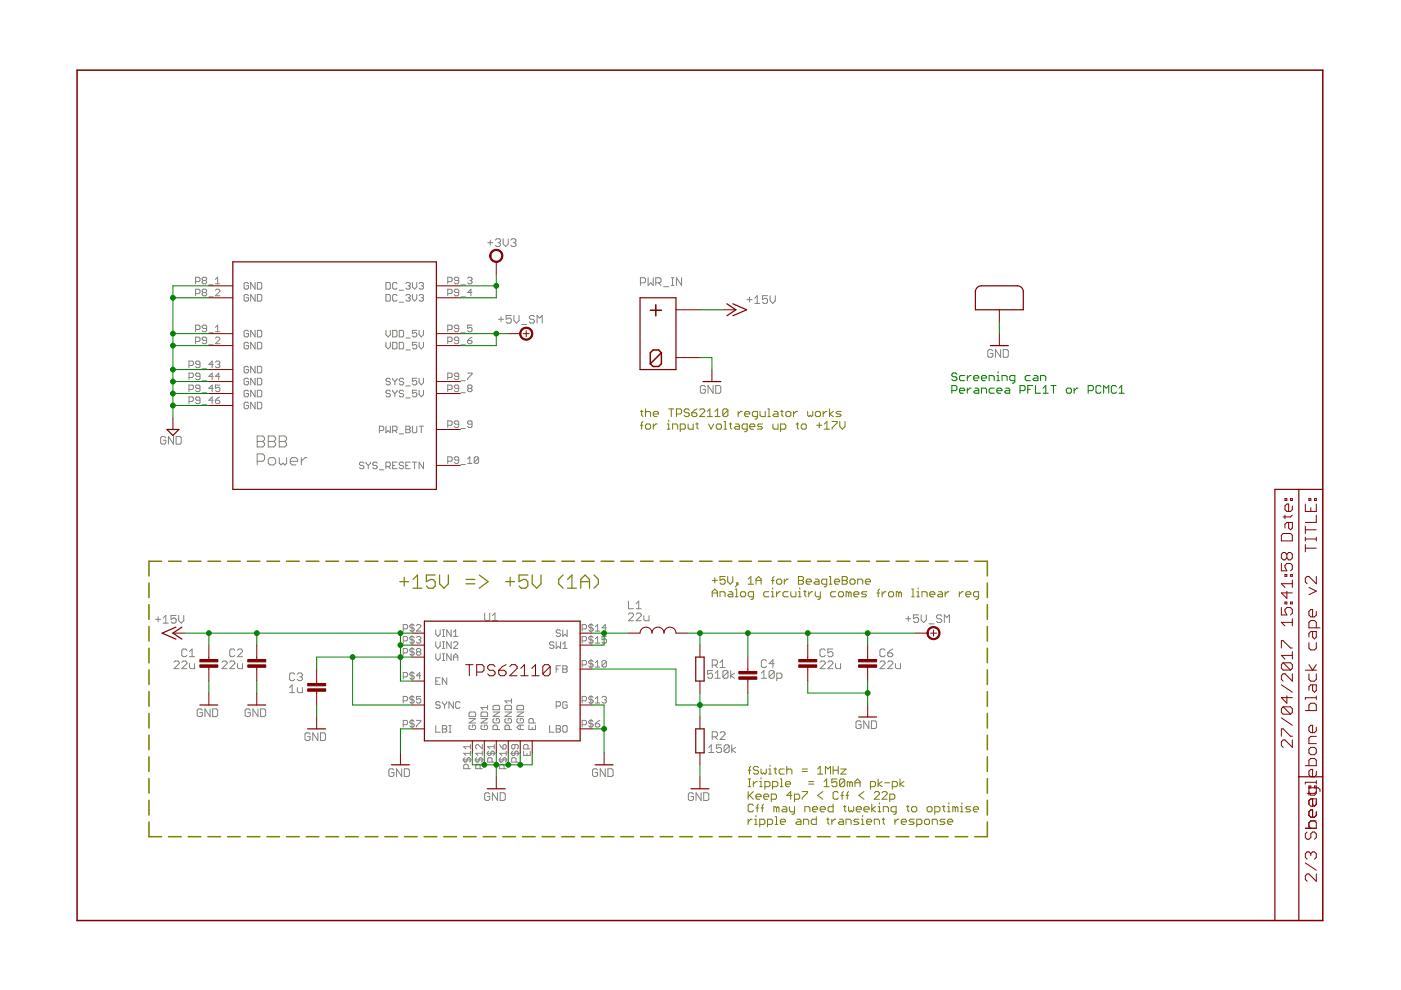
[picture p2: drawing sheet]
<svg xmlns="http://www.w3.org/2000/svg" width="297mm" height="210mm" viewBox="0 0 297 210" stroke-linecap="round" stroke-linejoin="round" font-family="sans-serif">
<g fill="none" stroke="#808000" stroke-width=".25">
<path d="M84.8 123.3h1.8M85.7 122.4v1.8M87.6 122.9l.9-1v2.8M87.6 124.7h1.9M92.3 121.9h-1.9v1.4l.9-.4h.5l.5 .4v.9l-.5 .5h-.9l-.5-.5M93.2 121.9v1.9l.9 .9 1-.9v-1.9M98.8 122.9h1.9M98.8 123.8h1.9M101.6 121.9l1.9 1.4-1.9 1.4M107.2 123.3h1.9M108.2 122.4v1.8M111.9 121.9h-1.9v1.4l1-.4h.4l.5 .4v.9l-.5 .5h-.9l-.5-.5"/>
<path d="M112.8 121.9v1.9l1 .9 .9-.9v-1.9M119.4 121.9l-1 1v.9l1 .9M120.3 124.7h1.9M120.3 122.9l1-1v2.8M123.1 123.3h1.9M123.1 124.7v-1.8l1-1 .9 1v1.8M125.9 121.9l1 1v.9l-1 .9"/>
</g>
<g fill="none" stroke="#808000" stroke-width=".32">
<path d="M34.2 119h-2.6v3.1M35.8 119h2.6M39.9 119h2.7M44.1 119h2.7M48.3 119h2.6M52.4 119h2.7M56.6 119h2.7M60.8 119h2.6M64.9 119h2.7M69.1 119h2.7M73.3 119h2.6M77.4 119h2.7"/>
<path d="M81.6 119h2.7M85.8 119h2.6M89.9 119h2.7M94.1 119h2.7M98.3 119h2.6M102.4 119h2.7M106.6 119h2.7M110.8 119h2.7M115 119h2.6M119.1 119h2.7M123.3 119h2.7M127.5 119h2.6"/>
<path d="M131.6 119h2.7M135.8 119h2.7M140 119h2.6M144.1 119h2.7M148.3 119h2.7M152.5 119h2.7M156.7 119h2.6M160.8 119h2.7M165 119h2.7M169.2 119h2.6M173.3 119h2.7M177.5 119h2.7"/>
<path d="M181.7 119h2.6M185.8 119h2.7M190 119h2.7M194.2 119h2.6M198.3 119h2.7M202.5 119h2.7M206.7 119h2.6v3.1M31.6 123.6v3.1M31.6 128.2v3.1M31.6 132.8v3.1M31.6 137.4v3.1M209.3 123.6v3.1"/>
<path d="M209.3 128.2v3.1M209.3 132.8v3.1M209.3 137.4v3.1M31.6 142v3.1M31.6 146.6v3.2M31.6 151.3v3.1M31.6 155.9v3.1M209.3 142v3.1M209.3 146.6v3.2M209.3 151.3v3.1M209.3 155.9v3.1M31.6 160.5v3.1"/>
<path d="M31.6 165.1v3.1M31.6 169.7v3.1M31.6 174.3v3.1h2.6M35.8 177.4h2.6M39.9 177.4h2.7M44.1 177.4h2.7M48.3 177.4h2.6M52.4 177.4h2.7M56.6 177.4h2.7M60.8 177.4h2.6M64.9 177.4h2.7M69.1 177.4h2.7"/>
<path d="M73.3 177.4h2.6M77.4 177.4h2.7M81.6 177.4h2.7M85.8 177.4h2.6M89.9 177.4h2.7M94.1 177.4h2.7M98.3 177.4h2.6M102.4 177.4h2.7M106.6 177.4h2.7M110.8 177.4h2.7M115 177.4h2.6M119.1 177.4h2.7"/>
<path d="M123.3 177.4h2.7M127.5 177.4h2.6M131.6 177.4h2.7M135.8 177.4h2.7M140 177.4h2.6M144.1 177.4h2.7M148.3 177.4h2.7M152.5 177.4h2.7M156.7 177.4h2.6M160.8 177.4h2.7M165 177.4h2.7M169.2 177.4h2.6"/>
<path d="M173.3 177.4h2.7M177.5 177.4h2.7M181.7 177.4h2.6M185.8 177.4h2.7M190 177.4h2.7M194.2 177.4h2.6M198.3 177.4h2.7M202.5 177.4h2.7M209.3 160.5v3.1M209.3 165.1v3.1M209.3 169.7v3.1M209.3 174.3v3.1h-2.6"/>
</g>
<g fill="none" stroke="#808000" stroke-width=".21">
<path d="M135.8 87.2h.5M135.8 90.2h.5M136 87v1.1l.3 .2M136.3 89.4l-.3 .2v1.4M136.9 87.5l.2-.3h.6l.2 .3v.8M136.9 86.7v1.6M137.1 89.9h.6l.2 .3v.5l-.2 .3h-.6l-.2-.3v-.5zM138.5 87.8h1.1v-.3l-.3-.3h-.5l-.3 .3v.6l.3 .2h.5M138.5 89.9v1.1M139.3 89.9h-.3l-.5 .5M141.5 91h.5M141.5 89.9h.3v1.1"/>
<path d="M141.8 86.7h1.1M141.8 89.1v.3M142.3 86.7v1.6M142.6 91v-1.1h.8l.3 .3v.8M143.4 87.8h.8l.3-.3v-.5l-.3-.3h-.8v1.6M144.2 91h.9l.2-.3v-.5l-.2-.3h-.9v1.6M145.9 89.9v.8l.2 .3h.9v-1.1M146.1 87l-.2-.3h-.6l-.2 .3v.2l.2 .3h.6l.2 .3v.3l-.2 .2h-.6l-.2-.2M146.7 87.5h.8l.3 .3v.3l-.3 .2h-.5l-.3-.2zM147.5 89.9h.5M147.8 86.7l-1.1 .8M147.8 89.6v1.1l.2 .3"/>
<path d="M148.3 87l.3-.3h.5l.3 .3v.2l-1.1 1.1h1.1M150 88.3h1M150 87.2l.5-.5v1.6M150.2 89.9l.6 1.1 .5-1.1M151.6 87.2l.5-.5v1.6M151.6 88.3h1.1M151.9 90.2l.2-.3h.6l.3 .3v.5l-.3 .3h-.6l-.2-.3zM153.5 91h.6M153.5 89.4h.3v1.6M154.3 87v1.1l-.2 .2h-.6l-.3-.2M154.3 87l-.2-.3h-.6l-.3 .3v1.1M154.3 87l-1.1 1.1"/>
<path d="M154.6 89.9h.6M154.9 89.6v1.1l.3 .3M156 89.9h.5l.3 .3v.8h-.8l-.3-.3 .3-.3h.8M156.5 87.2v1.1M157.3 87.2h-.2l-.6 .6M157.9 87.8h1.1v-.3l-.3-.3h-.6l-.2 .3v.6l.2 .2h.6M158.4 91h-.8l-.3-.3v-.5l.3-.3h.8v1.3l-.3 .3h-.2M159 90.4h1v-.2l-.2-.3h-.6l-.2 .3v.5l.2 .3h.6M160.6 88.3h-.8l-.3-.2v-.6l.3-.3h.8v1.4l-.3 .3h-.2M161.1 87.2v.9l.3 .2h.8v-1.1M161.7 89.9h-.8l-.3 .3 .3 .2h.5l.3 .3-.3 .3h-.8M162.8 88.3h.5"/>
<path d="M162.8 86.7h.2v1.6M163.9 89.9v.8l.2 .3h.9v-1.1M164.1 87.2h.6l.3 .3v.8h-.9l-.2-.2 .2-.3h.9M165.5 91h.8l.3-.3v-.5l-.3-.3h-.8v1.6M165.5 87.2h.6M165.8 87v1.1l.3 .2M166.9 87.2h.5l.3 .3v.6l-.3 .2h-.5l-.3-.2v-.6zM168.2 87.2v1.1M168.8 89.9h.5M169.1 87.2h-.3l-.6 .6M169.1 89.6v1.1l.2 .3M169.9 90.2l.3-.3h.5l.3 .3v.5l-.3 .3h-.5l-.3-.3z"/>
<path d="M171.2 87.2v.9l.3 .2 .3-.2 .3 .2 .2-.2v-.9M173.1 87.2h.6l.3 .3v.6l-.3 .2h-.6l-.2-.2v-.6zM173.1 90.2h1.1M173.7 89.6v1.1M174.5 87.2v1.1M174.8 91h1.1M174.8 89.9l.5-.5v1.6M175.3 87.2h-.3l-.5 .6M175.9 86.7v1.6M176.4 89.4h1.1v.2l-1.1 1.1v.3M176.7 87.2l-.8 .6 .8 .5M178.1 89.4v1l.5 .6 .6-.6v-1"/>
<path d="M178.3 87.2h-.8l-.3 .3 .3 .3h.6l.2 .3-.2 .2h-.9M151 123.1h1.1M151 126.5v-1l.6-.6 .5 .6v1M151 125.7h1.1M151.6 122.5v1.1M152.7 126.5v-1h.8l.2 .2v.8M153.7 122.2h-1v.9l.5-.3h.3l.2 .3v.5l-.2 .3h-.6l-.2-.3M154.3 122.2v1.1l.5 .6 .6-.6v-1.1M154.6 125.5h.5l.3 .2v.8h-.8l-.3-.2 .3-.3h.8M155.9 124.9h.3v1.6M155.9 126.5h.6M156.2 123.6h.3v.3h-.3z"/>
<path d="M156.5 123.9l-.6 .5M157.3 125.5h.5l.3 .2v.6l-.3 .2h-.5l-.3-.2v-.6zM158.6 123.9h1.1M158.6 122.8l.6-.6v1.7M159.7 126.5h-.8l-.3-.2v-.6l.3-.2h.8v1.3l-.2 .3h-.3M160.3 123.9v-1.1l.5-.6 .6 .6v1.1M160.3 123.1h1.1M163 125.5h-.8l-.3 .2v.6l.3 .2h.8M163.6 123.1h.5M163.6 125.5h.2v1M163.6 126.5h.5M163.8 124.7v.2"/>
<path d="M164.1 122.2l-.3 .3v1.4M164.7 125.5v1M164.9 122.8h.6l.2 .3v.5l-.2 .3h-.6l-.2-.3v-.5zM165.5 125.5h-.3l-.5 .5M166.3 122.8v1.1M167.1 122.8h-.3l-.5 .5M167.1 125.5h-.8l-.3 .2v.6l.3 .2h.8M167.7 125.5v.8l.2 .2h.8v-1M169.3 125.5h.3v1M169.3 122.2h.8l.3 .3v.3l-.3 .3 .3 .2v.3l-.3 .3h-.8zM169.3 123.1h.8M169.3 126.5h.5"/>
<path d="M169.6 124.7v.2M170.4 125.5h.5M170.6 125.2v1.1l.3 .2M170.9 123.3h1.1v-.2l-.3-.3h-.5l-.3 .3v.5l.3 .3h.5M171.5 125.5v1M172.3 125.5h-.3l-.5 .5M172.8 122.8h.6l.3 .3v.8h-.9l-.2-.3 .2-.3h.9M172.8 125.5v.8l.3 .2h.8M173.9 125.5v1.3l-.2 .3h-.3M175.3 123.9h-.8l-.3-.3v-.5l.3-.3h.8v1.3l-.3 .3h-.2M175.8 122.2h.3v1.7M175.8 123.9h.6"/>
<path d="M176.9 123.3h1.1v-.2l-.3-.3h-.5l-.3 .3v.5l.3 .3h.5M177.2 125.5h-.8l-.3 .2v.6l.3 .2h.8M178 125.5h.6l.2 .2v.6l-.2 .2h-.6l-.2-.2v-.6zM178.6 122.2h.8l.2 .3v.3l-.2 .3 .2 .2v.3l-.2 .3h-.8zM178.6 123.1h.8M179.9 125.7l-.2-.2h-.3v1M179.9 125.7v.8M179.9 125.7l.3-.2 .3 .2v.8M180.5 122.8h.5l.3 .3v.5l-.3 .3h-.5l-.3-.3v-.5zM181 126h1.1v-.3l-.3-.2h-.5l-.3 .2v.6l.3 .2h.5M181.8 123.9v-1.1h.8l.3 .3v.8M183.5 123.3h1.1v-.2l-.3-.3h-.6l-.2 .3v.5l.2 .3h.6"/>
<path d="M183.7 125.5h-.8l-.2 .2 .2 .3h.6l.2 .3-.2 .2h-.8M185.9 125.7h.6M186.5 124.9l-.3 .3v1.3M187 125.5v1M187.8 125.5h-.2l-.6 .5M188.7 125.5h.5l.3 .2v.6l-.3 .2h-.5l-.3-.2v-.6zM190.6 125.7l-.3-.2h-.3v1M190.6 125.7v.8M190.6 125.7l.2-.2 .3 .2v.8M193.3 126.5h.5M193.3 124.9h.3v1.6M194.4 125.5h.3v1"/>
<path d="M194.4 126.5h.5M194.7 124.7v.2M195.5 126.5v-1h.8l.3 .2v.8M197.1 126h1.1v-.3l-.3-.2h-.5l-.3 .2v.6l.3 .2h.5M199 125.5h.6l.2 .2v.8h-.8l-.2-.2 .2-.3h.8M200.4 125.5v1M201.2 125.5h-.3l-.5 .5M203.4 125.5v1M204.2 125.5h-.3l-.5 .5M204.8 126h1v-.3l-.2-.2h-.6l-.2 .2v.6l.2 .2h.6M207.5 126.5h-.8l-.3-.2v-.6l.3-.2h.8v1.3l-.3 .3h-.3M158.6 163.3h.6"/>
<path d="M158.6 166.8h.6M158.6 165.2h.6M158.6 167.8v1.7M158.6 173.7v1.1M158.9 165.2v1.6M158.9 168.6l.8 .9M159.2 162.5l-.3 .3v1.3M159.4 173.7h-.2l-.6 .5M159.7 165.7v1.1M159.7 170.8l-.3-.3h-.5l-.3 .3v1.1l.3 .2h.5l.3-.2M159.7 167.8l-1.1 1.1M160 173.7h.3v1.1"/>
<path d="M160 174.8h.5M160.3 168.9h1.1v-.3l-.3-.2h-.6l-.2 .2v.6l.2 .3h.6M160.3 172.9v.3M160.3 171.3h.5M160.5 165.7h-.2l-.6 .5M160.8 162.8l-.3-.3h-.5l-.3 .3v.2l.3 .3h.5l.3 .3v.3l-.3 .2h-.5l-.3-.2M160.8 170.5l-.3 .3v1.3M161.1 165.7h.3v1.1M161.1 166.8h.5M161.1 174.8h.8l.3-.3v-.5l-.3-.3h-.8v1.6M161.4 163v.9l.2 .2 .3-.2 .3 .2 .3-.2v-.9M161.4 164.9v.3"/>
<path d="M161.4 171.3h.5M161.9 168.9h1.1v-.3l-.3-.2h-.5l-.3 .2v.6l.3 .3h.5M161.9 170.5l-.3 .3v1.3M162.2 166.8h.8l.3-.3v-.5l-.3-.3h-.8v1.6M162.7 174.8h.8l.3-.3v-.5l-.3-.3h-.8v1.6M163 164.1h.5M163 163h.3v1.1M163.3 162.2v.3M163.5 169.5h.9l.2-.3v-.6l-.2-.2h-.9v1.6M163.8 166.8h.8l.3-.3v-.5l-.3-.3h-.8v1.6M164.1 163h.5M164.4 162.8v1.1l.2 .2"/>
<path d="M164.4 173.2h.2v1.6M164.4 174.8h.5M164.6 171.3l.3-.3 .3 .3v.8M164.6 171.3v.8M164.6 171.3l-.2-.3h-.3v1.1M165.5 166.8h.5M165.5 165.2h.2v1.6M165.5 174.2h1v-.2l-.2-.3h-.6l-.2 .3v.5l.2 .3h.6M166 171h.5l.3 .3v.8h-.8l-.3-.2 .3-.3h.8M166.3 163h-.8l-.3 .3v.6l.3 .2h.8M166.5 166.2h1.1v-.2l-.2-.3h-.6l-.3 .3v.5l.3 .3h.6M166.8 163.3l.3-.3h.5l.3 .3v.8"/>
<path d="M166.8 162.5v1.6M167.4 171v.9l.2 .2h.8M167.9 168.6h-1.1l.8-.8v1.7M168.4 169.5h.9l.2-.3v-.6l-.2-.2h-.9v1.6M168.4 171v1.4l-.2 .3h-.3M169 173.7h.5l.3 .3v.8h-.8l-.3-.3 .3-.3h.8M170.1 163h1.1M170.1 163.6h1.1M170.1 167.8h1.1v.3l-1.1 1.1v.3M170.4 174.8v-1.1h.8l.2 .3v.8M170.6 172.1v-1.1h.8l.3 .3v.8M171.4 165.7h1.1"/>
<path d="M171.4 166.2h1.1M172.3 171.6h1.1v-.3l-.3-.3h-.5l-.3 .3v.6l.3 .2h.5M173.1 173.2v1.6h-.8l-.3-.3v-.5l.3-.3h.8M173.4 164.1h1.1M173.4 163l.5-.5v1.6M173.9 171.6h1.1v-.3l-.3-.3h-.5l-.3 .3v.6l.3 .2h.5M174.5 167.8l-1.1 .8 1.1 .9M174.7 166.8h1.1M174.7 165.7l.6-.5v1.6M175 164.1v-1.6l.5 .5 .6-.5v1.6M175.3 173.7h.5M175.5 173.4v1.1l.3 .3"/>
<path d="M176.4 173.7v1.1M176.6 163.3h1.1M176.6 162.5v1.6M176.6 170.5v1.6h-.8l-.2-.2v-.6l.2-.3h.8M177.2 173.7h-.3l-.5 .5M177.4 165.2h-1v.8l.5-.3h.3l.2 .3v.5l-.2 .3h-.6l-.2-.3M177.7 168.1l-.2-.3h-.6l-.3 .3v1.1l.3 .3h.6l.2-.3M177.7 162.5v1.6M178 173.7h.5l.3 .3v.8h-.8l-.3-.3 .3-.3h.8M178.3 163h1.1l-1.1 1.1h1.1M178.3 168.6h.5M178.8 167.8l-.3 .3v1.4"/>
<path d="M178.8 171h.6M179.1 165.4v1.1l-.3 .3h-.5l-.3-.3M179.1 165.4l-.3-.2h-.5l-.3 .2v1.1M179.1 170.8v1.1l.3 .2M179.1 165.4l-1.1 1.1M179.4 168.6h.5M179.4 174.8v-1.1h.8l.2 .3v.8M179.9 167.8l-.3 .3v1.4M179.9 171v.9l.3 .2 .2-.2 .3 .2 .3-.2v-.9M180.2 166l-.3-.3h-.3v1.1M180.2 166v.8M180.2 166l.2-.3 .3 .3v.8"/>
<path d="M181.3 166.8v-1.1l.5-.5 .6 .5v1.1M181.3 166h1.1M181.5 171.6h1.1v-.3l-.2-.3h-.6l-.3 .3v.6l.3 .2h.6M182.1 173.7h-.8l-.3 .3 .3 .2h.5l.3 .3-.3 .3h-.8M182.6 173.7h.3v1.1M182.6 174.8h.6M182.9 172.9v.3M183.2 167.8l-1.1 .8 1.1 .9M183.2 171.6h1.1v-.3l-.3-.3h-.5l-.3 .3v.6l.3 .2h.5M183.7 174.2h1.1v-.2l-.2-.3h-.6l-.3 .3v.5l.3 .3h.6M184.6 166.8h.8l.2-.3v-.5l-.2-.3h-.8v1.6M184.8 170.5v1.6"/>
<path d="M185.4 168.1l.2-.3h.6l.3 .3v.3l-1.1 1.1h1.1M185.4 174.8v-1.1h.8l.3 .3v.8M185.6 171l-.8 .6 .8 .5M186.2 165.2v1.6M186.2 171h.3v1.1M186.2 172.1h.5M186.5 170.2v.3M187 165.7l-.8 .5 .8 .6M187 168.1l.3-.3h.5l.3 .3v.3l-1.1 1.1h1.1M187 173.7h.5M187.3 172.1v-1.1h.8l.3 .3v.8M187.3 173.4v1.1l.2 .3"/>
<path d="M187.6 166h1M188.6 169.5h.9l.2-.3v-.6l-.2-.2h-.9v1.6M189.2 166.8h.8l.3-.3v-.5l-.3-.3h-.8v1.6M189.7 173.7v1.1M190 172.1h-.8l-.3-.2v-.6l.3-.3h.8v1.4l-.3 .3h-.2M190.5 173.7h-.2l-.6 .5M190.8 165.2v1.6M191.1 174.2h1.1v-.2l-.3-.3h-.5l-.3 .3v.5l.3 .3h.5M191.6 165.7l-.8 .5 .8 .6M192.2 171h.5M192.5 170.8v1.1l.2 .2M193.3 171.3l.2-.3h.6l.3 .3v.6l-.3 .2h-.6l-.2-.2z"/>
<path d="M193.8 173.7h-.8l-.3 .3 .3 .2h.5l.3 .3-.3 .3h-.8M194.4 174.8h.8l.3-.3v-.5l-.3-.3h-.8v1.6M196.3 173.7h.5l.3 .3v.5l-.3 .3h-.5l-.3-.3v-.5zM196.6 171.3l.2-.3h.6l.2 .3v.6l-.2 .2h-.6l-.2-.2zM197.7 174.8v-1.1h.8l.2 .3v.8M198.2 172.1h.8l.3-.2v-.6l-.3-.3h-.8v1.7M199.8 171h.6M200.1 170.8v1.1l.3 .2M200.4 173.7h-.8l-.3 .3 .3 .2h.5l.3 .3-.3 .3h-.8M200.9 172.1h.6M200.9 171h.3v1.1M200.9 174.2h1.1v-.2l-.3-.3h-.5l-.3 .3v.5l.3 .3h.5"/>
<path d="M201.2 170.2v.3M202.5 171.3l-.2-.3h-.3v1.1M202.5 171.3v.8M202.5 171.3l.3-.3 .3 .3v.8M203.6 172.1h.6M203.6 171h.3v1.1M203.9 170.2v.3M205.8 171h-.8l-.3 .3 .3 .3h.5l.3 .3-.3 .2h-.8M206.4 171.6h1.1v-.3l-.3-.3h-.5l-.3 .3v.6l.3 .2h.5"/>
</g>
<g fill="none" stroke="#808080" stroke-width=".21">
<path d="M41.5 59.7h.7l.2-.2v-.5l-.2-.2h-.7v1.4M43.1 59.5l-.2-.3 .2-.4h.5l.2 .2-.2 .5M43.1 59.5l-.2 .2 .2 .5h.5l.2-.3-.2-.4M43.1 59.5h.5M45.7 59.2l.4-.4v1.4M54.1 59.9v1.4l-1-1.4v1.4M54.6 59.9h.7l.2 .2v1l-.2 .2h-.7zM81.8 59.9h.7l.3 .2v1l-.3 .2h-.7zM87.4 59.9v.9l.5 .5 .5-.5v-.9M94.9 59.7h.7l.3-.2v-.5l-.3-.2h-.7v1.4M97.3 59.5h-.7l-.3-.3 .3-.4h.4l.3 .2v.9l-.3 .3h-.4l-.3-.3M99.1 59l.3-.2h.4l.3 .2-.3 .5"/>
<path d="M99.6 59.5h.2M99.8 59.5l.3 .2-.3 .5h-.4l-.3-.3M103.4 51.5h1.1M103.9 50.9v1.1M105 50.9l.3-.3h.6l.2 .3v.3l-.2 .3M105.6 51.5h.3M105.9 51.5l.2 .2v.3l-.2 .3h-.6l-.3-.3M106.7 50.6v1.1l.5 .6 .6-.6v-1.1M108.3 50.9l.3-.3h.5l.3 .3v.3l-.3 .3M108.9 51.5h.2M109.1 51.5l.3 .2v.3l-.3 .3h-.5l-.3-.3M135.8 60h.8l.3-.3v-.5l-.3-.3h-.8v1.6"/>
<path d="M137.4 58.9v1.6l.6-.5 .5 .5v-1.6M139 60h.9l.2-.3v-.5l-.2-.3h-.9v1.6M139.6 60l.5 .5M142.3 58.9h.6M142.6 58.9v1.6M144.5 58.9v1.6l-1.1-1.6v1.6M40.1 77.5h.7l.2-.2v-.5l-.2-.2h-.7v1.4M41.5 72.4h.7l.2-.2v-.5l-.2-.2h-.7v1.4M41.5 69.9h.7l.2-.3v-.4l-.2-.3h-.7v1.4M41.5 62.3h.7l.2-.3v-.4l-.2-.3h-.7v1.4M42.4 77.3h-.7l-.2-.3 .2-.4h.5l.2 .2v.9l-.2 .3h-.5l-.2-.3M42.4 79.8h-.7l-.2-.2 .2-.5h.5l.2 .2v1l-.2 .2h-.5l-.2-.2"/>
<path d="M42.9 78.2h.9M43.1 62l-.2-.2 .2-.5h.5l.2 .3-.2 .4M43.1 62l-.2 .3 .2 .4h.5l.2-.2-.2-.5M43.1 62h.5M43.8 69.6h-.7l-.2-.2 .2-.5h.5l.2 .3v.9l-.2 .2h-.5l-.2-.2M43.8 72.2h-.7l-.2-.3 .2-.4h.5l.2 .2v.9l-.2 .3h-.5l-.2-.3M44.3 60.4h.9M44.3 62.9h.9M44.3 70.6h.9M44.3 73.1h.9M45.2 77.3h-.9l.7-.7v1.4M45.2 79.8h-.9l.7-.7v1.4"/>
<path d="M45.7 69.4l.4-.5v1.4M45.7 61.6l.2-.3h.5l.2 .3v.2l-.9 .9h.9M45.7 60.2h.9M45.7 71.7l.2-.2h.5l.2 .2v.2l-.9 1h.9M45.7 76.8l.2-.2h.5l.2 .2-.2 .5M45.7 70.3h.9M46.1 77.3h.3M46.4 77.3l.2 .2-.2 .5h-.5l-.2-.3M46.6 79.8h-.9l.7-.7v1.4M52.7 72.8l-.2-.2h-.5l-.2 .2v.9l.2 .3h.5l.2-.3v-.4h-.5M52.7 60.1l-.2-.2h-.5l-.2 .2v1l.2 .2h.5l.2-.2v-.5h-.5M52.7 62.7l-.2-.3h-.5l-.2 .3v.9l.2 .2h.5l.2-.2v-.5h-.5"/>
<path d="M52.7 70.3l-.2-.3h-.5l-.2 .3v.9l.2 .2h.5l.2-.2v-.5h-.5M52.7 77.9l-.2-.2h-.5l-.2 .2v.9l.2 .3h.5l.2-.3v-.4h-.5M54.1 62.4v1.4l-1-1.4v1.4M54.1 70v1.4l-1-1.4v1.4M54.1 72.6v1.4l-1-1.4v1.4M54.1 77.7v1.4l-1-1.4v1.4M54.6 70h.7l.2 .3v.9l-.2 .2h-.7zM54.6 62.4h.7l.2 .3v.9l-.2 .2h-.7zM54.6 72.6h.7l.2 .2v.9l-.2 .3h-.7zM54.6 77.7h.7l.2 .2v.9l-.2 .3h-.7zM81.8 62.4h.7l.3 .3v.9l-.3 .2h-.7zM81.8 70v1l.5 .4 .5-.4v-1"/>
<path d="M81.8 72.6v.9l.5 .5 .5-.5v-.9M83.2 70h.7l.3 .3v.9l-.3 .2h-.7zM83.2 72.6h.7l.3 .2v.9l-.3 .3h-.7zM84.2 62.7l-.3-.3h-.4l-.3 .3v.9l.3 .2h.4l.3-.2M84.2 60.1l-.3-.2h-.4l-.3 .2v1l.3 .2h.4l.3-.2M84.6 70h.7l.3 .3v.9l-.3 .2h-.7zM84.6 72.6h.7l.3 .2v.9l-.3 .3h-.7zM84.6 61.5h1M84.6 64.1h1M86 60.1l.3-.2h.4l.3 .2-.3 .5M86 62.7l.3-.3h.4l.3 .3-.3 .4M86 71.7h1"/>
<path d="M86 74.2h1M86.5 60.6h.2M86.5 63.1h.2M86.7 60.6l.3 .2-.3 .5h-.4l-.3-.2M86.7 63.1l.3 .3-.3 .4h-.4l-.3-.2M87.4 62.4v1l.5 .4 .5-.4v-1M88.4 70h-1v.7l.7-.2 .3 .2v.5l-.3 .2h-.4l-.3-.2M88.4 72.6h-1v.7l.7-.3 .3 .3v.4l-.3 .3h-.4l-.3-.3M88.9 60.1l.2-.2h.5l.2 .2-.2 .5M88.9 62.7l.2-.3h.5l.2 .3-.2 .4M88.9 70v1l.4 .4 .5-.4v-1M88.9 72.6v.9l.4 .5 .5-.5v-.9"/>
<path d="M89.3 60.6h.3M89.3 63.1h.3M89.6 60.6l.2 .2-.2 .5h-.5l-.2-.2M89.6 63.1l.2 .3-.2 .4h-.5l-.2-.2M94.9 62.3h.7l.3-.3v-.4l-.3-.3h-.7v1.4M94.9 69.9h.7l.3-.3v-.4l-.3-.3h-.7v1.4M94.9 72.4h.7l.3-.2v-.5l-.3-.2h-.7v1.4M97.3 62h-.7l-.3-.2 .3-.5h.4l.3 .3v.9l-.3 .2h-.4l-.3-.2M97.3 69.6h-.7l-.3-.2 .3-.5h.4l.3 .3v.9l-.3 .2h-.4l-.3-.2M97.3 72.2h-.7l-.3-.3 .3-.4h.4l.3 .2v.9l-.3 .3h-.4l-.3-.3M97.3 79.8h-.7l-.3-.2 .3-.5h.4l.3 .2v1l-.3 .2h-.4l-.3-.2M97.7 60.4h1"/>
<path d="M97.7 62.9h1M97.7 70.6h1M97.7 73.1h1M99.1 79.1h1v.2l-1 1v.2M99.1 72.2h.7l.3 .4-.3 .3h-.4l-.3-.3zM100.1 62h-1l.7-.7v1.4M100.1 68.9h-1v.7l.5-.2 .5 .2v.5l-.3 .2h-.4l-.3-.2M100.1 71.5l-1 .7M105.7 67.7h1.1M106.2 67.2v1M108.4 66.9h-1.1v.8l.8-.3 .3 .3v.5l-.3 .3h-.5l-.3-.3M109 66.9v1.1l.5 .5 .5-.5v-1.1"/>
<path d="M110.6 68.8h1.1M113.3 67.2l-.2-.3h-.6l-.3 .3v.2l.3 .3h.6l.2 .3v.2l-.2 .3h-.6l-.3-.3M113.9 68.5v-1.6l.5 .5 .6-.5v1.6M140.7 60.8h1.1M142.3 60.5h.6M158.4 63.5h1.1M158.9 63v1.1M160 63.2l.5-.5v1.6M160 64.3h1.1M162.7 62.7h-1.1v.8l.6-.3h.3l.2 .3v.6l-.2 .2h-.6l-.3-.2M163.3 62.7v1.1l.5 .5 .6-.5v-1.1M210.5 74.4l-.3-.3h-.5l-.3 .3v1.1l.3 .3h.5l.3-.3v-.6h-.5"/>
<path d="M212.2 74.1v1.7l-1.1-1.7v1.7M212.7 74.1h.8l.3 .3v1.1l-.3 .3h-.8zM35.2 92.8l-.3-.3h-.6l-.2 .3v1.1l.2 .3h.6l.3-.3v-.6h-.6M36.8 92.5v1.7l-1.1-1.7v1.7M37.3 92.5h.9l.2 .3v1.1l-.2 .3h-.9zM40.1 80h.7l.2-.2v-.5l-.2-.2h-.7v1.4M40.1 82.6h.7l.2-.3v-.4l-.2-.3h-.7v1.4M40.1 85.1h.7l.2-.2v-.5l-.2-.2h-.7v1.4M42.4 82.3h-.7l-.2-.2 .2-.5h.5l.2 .3v.9l-.2 .2h-.5l-.2-.2M42.4 84.9h-.7l-.2-.3 .2-.4h.5l.2 .2v.9l-.2 .3h-.5l-.2-.3M42.9 80.7h.9M42.9 83.3h.9"/>
<path d="M42.9 85.8h.9M45.2 82.3h-.9l.7-.7v1.4M45.2 84.9h-.9l.7-.7v1.4M45.7 84.9h.7l.2 .4-.2 .3h-.5l-.2-.3zM46.6 81.6h-.9v.7l.7-.2 .2 .2v.5l-.2 .2h-.5l-.2-.2M46.6 84.2l-.9 .7M52.7 83l-.2-.3h-.5l-.2 .3v.9l.2 .2h.5l.2-.2v-.5h-.5M52.7 80.4l-.2-.2h-.5l-.2 .2v1l.2 .2h.5l.2-.2v-.5h-.5M52.7 85.5l-.2-.2h-.5l-.2 .2v.9l.2 .3h.5l.2-.3v-.4h-.5M54.1 80.2v1.4l-1-1.4v1.4M54.1 82.7v1.4l-1-1.4v1.4M54.1 85.3v1.4l-1-1.4v1.4"/>
<path d="M54.5 92.4h1.2l.4 .4v.4l-.4 .4 .4 .4v.4l-.4 .4h-1.2zM54.5 97.8h1.2l.4-.4v-.8l-.4-.4h-1.2v2.4M54.5 93.6h1.2M54.6 80.2h.7l.2 .2v1l-.2 .2h-.7zM54.6 82.7h.7l.2 .3v.9l-.2 .2h-.7zM54.6 85.3h.7l.2 .2v.9l-.2 .3h-.7zM56.9 92.4h1.1l.4 .4v.4l-.4 .4 .4 .4v.4l-.4 .4h-1.1zM56.9 97.4l.4-.4h.7l.4 .4v.8l-.4 .4h-.7l-.4-.4zM56.9 93.6h1.1M59.2 92.4h1.2l.4 .4v.4l-.4 .4 .4 .4v.4l-.4 .4h-1.2zM59.2 97v1.2l.4 .4 .4-.4 .4 .4 .4-.4v-1.2M59.2 93.6h1.2"/>
<path d="M61.6 97.8h1.5v-.4l-.4-.4h-.8l-.3 .4v.8l.3 .4h.8M63.9 97v1.6M65.1 97h-.4l-.8 .8M77.2 98.2l-.3-.2h-.4l-.3 .4 .3 .3h.4l.3 .4-.3 .3h-.4l-.3-.3M77.6 98v.2l.5 .5M78.1 98.7v.7M78.5 98v.2l-.4 .5M80 98.2l-.3-.2h-.4l-.3 .4 .3 .3h.4l.3 .4-.3 .3h-.4l-.3-.3M80.4 91.3h.7l.3-.2v-.5l-.3-.2h-.7v1.4M80.4 99.6h1M81.8 90.4v1.4l.5-.5 .5 .5v-1.4M81.8 98.9h.7l.3-.2v-.5l-.3-.2h-.7v1.4"/>
<path d="M82.3 98.9l.5 .5M82.8 80.4l-.3-.2h-.4l-.3 .2 .3 .5h.4l.3 .2-.3 .5h-.4l-.3-.2M82.8 83l-.3-.3h-.4l-.3 .3 .3 .4h.4l.3 .3-.3 .4h-.4l-.3-.2M83.2 80.2v.2l.5 .5M83.2 82.7v.3l.5 .4M83.2 91.3h.7l.3-.2v-.5l-.3-.2h-.7v1.4M83.2 98.7h.5M83.7 91.3l.5 .5M83.7 80.9v.7M83.7 83.4v.7M84.2 98h-1v1.4h1M84.2 80.2v.2l-.5 .5"/>
<path d="M84.2 82.7v.3l-.5 .4M84.6 92h1M85.6 80.4l-.3-.2h-.4l-.3 .5 .3 .2h.4l.3 .5-.3 .2h-.4l-.3-.2M85.6 83l-.3-.3h-.4l-.3 .5 .3 .2h.4l.3 .5-.3 .2h-.4l-.3-.2M85.6 98.2l-.3-.2h-.4l-.3 .4 .3 .3h.4l.3 .4-.3 .3h-.4l-.3-.3M86 90.4h.7l.3 .2-.3 .5 .3 .4-.3 .3h-.7zM86 81.8h1M86 91.1h.7M86 98.7h.5M86 84.4h1M87 98h-1v1.4h1M87.4 90.4v1.1l.3 .3h.4l.3-.3v-1.1"/>
<path d="M87.4 98h1M87.9 98v1.4M88.4 80.2h-1v.7l.7-.2 .3 .2v.5l-.3 .2h-.4l-.3-.2M88.4 82.7h-1v.7l.7-.2 .3 .2v.5l-.3 .2h-.4l-.3-.2M88.9 80.2v.9l.4 .5 .5-.5v-.9M88.9 82.7v1l.4 .4 .5-.4v-1M88.9 90.4h.9M89.3 90.4v1.4M89.8 98v1.4l-.9-1.4v1.4M94.9 80h.7l.3-.2v-.5l-.3-.2h-.7v1.4M94.9 82.6h.7l.3-.3v-.4l-.3-.3h-.7v1.4M94.9 90.2h.7l.3-.3v-.4l-.3-.3h-.7v1.4"/>
<path d="M94.9 97.8h.7l.3-.2v-.5l-.3-.2h-.7v1.4M97.3 82.3h-.7l-.3-.2 .3-.5h.4l.3 .3v.9l-.3 .2h-.4l-.3-.2M97.3 89.9h-.7l-.3-.2 .3-.5h.4l.3 .3v.9l-.3 .2h-.4l-.3-.2M97.3 97.6h-.7l-.3-.3 .3-.4h.4l.3 .2v.9l-.3 .3h-.4l-.3-.3M97.7 80.7h1M97.7 83.3h1M97.7 90.9h1M97.7 98.5h1M99.1 98.3h1M99.1 97.3l.5-.4v1.4M99.4 82.3l-.3-.2 .3-.5h.4l.3 .3-.3 .4M99.4 82.3l-.3 .3 .3 .4h.4l.3-.2-.3-.5"/>
<path d="M99.4 82.3h.4M100.1 89.9h-.7l-.3-.2 .3-.5h.4l.3 .3v.9l-.3 .2h-.4l-.3-.2M101.5 97.1l-.3-.2h-.4l-.3 .2v.9M101.5 97.1v.9l-.3 .3h-.4l-.3-.3M101.5 97.1l-1 .9M149.6 82l-.3-.3h-.6l-.2 .3v1.1l.2 .3h.6l.3-.3v-.6h-.6M151.2 81.7v1.7l-1.1-1.7v1.7M151.7 81.7h.9l.2 .3v1.1l-.2 .3h-.9zM33 131.3h1.1M33.5 130.8v1M34.6 131l.6-.5v1.6M34.6 132.1h1.1"/>
<path d="M37.3 130.5h-1v.8l.8-.3 .2 .3v.5l-.2 .3h-.6l-.2-.3M37.9 130.5v1.1l.5 .5 .6-.5v-1.1M39.6 137.9l-.3-.3h-.5l-.3 .3v1.1l.3 .2h.5l.3-.2M40.2 139.2h1.1M40.2 138.2l.5-.6v1.6M49.8 137.9l-.3-.3h-.5l-.3 .3v1.1l.3 .2h.5l.3-.2M50.3 137.9l.3-.3h.5l.3 .3v.3l-1.1 1h1.1M85.5 135.9h.7l.2-.2v-.5l-.2-.2h-.7v1.4M85.5 133.3h.7l.2-.2v-.4l-.2-.3h-.7v1.4M85.5 138.4h.7l.2-.2v-.5l-.2-.2h-.7v1.4M87.4 132.2v1.8M87.4 134.7v1.9"/>
<path d="M87.4 137.3v1.8M87.8 135.2l-.2-.2h-.5l-.2 .2 .2 .5h.5l.2 .2-.2 .5h-.5l-.2-.3M87.8 132.7l-.2-.3h-.5l-.2 .3 .2 .4h.5l.2 .2-.2 .5h-.5l-.2-.2M87.8 137.7l-.2-.2h-.5l-.2 .2 .2 .5h.5l.2 .2-.2 .5h-.5l-.2-.2M88.3 135.2l.2-.2h.5l.2 .2-.2 .5M88.3 132.7l.2-.3h.5l.2 .3v.2l-.9 .9h.9M88.5 138.2l-.2-.2 .2-.5h.5l.2 .2-.2 .5M88.5 138.2l-.2 .2 .2 .5h.5l.2-.2-.2-.5M88.5 138.2h.5M88.8 135.7h.2M89 135.7l.2 .2-.2 .5h-.5l-.2-.3M92.4 133.5v1l.5 .4 .4-.4v-1"/>
<path d="M92.4 136.1v.9l.5 .5 .4-.5v-.9M92.4 138.6v1l.5 .4 .4-.4v-1M93.8 134.9h.5M93.8 133.5h.5M93.8 137.5h.5M93.8 136.1h.5M93.8 138.6h.5M94 133.5v1.4M94 136.1v1.4M94 138.6v1.4M95.7 133.5v1.4l-1-1.4v1.4M95.7 136.1v1.4l-1-1.4v1.4"/>
<path d="M95.7 138.6v1.4l-1-1.4v1.4M96.1 134.9h1M96.1 134l.5-.5v1.4M96.1 136.3l.3-.2h.4l.3 .2v.2l-1 1h1M96.1 139.3h1M102.8 130v1.3l.2 .3h.6l.2-.3v-1.3M104.4 131.6h1.1M104.4 130.5l.5-.5v1.6M117.5 136.3l-.3-.2h-.4l-.3 .2 .3 .5h.4l.3 .2-.3 .5h-.4l-.3-.3M117.9 136.1v1.4l.5-.5 .5 .5v-1.4M118.9 133.8l-.3-.3h-.4l-.3 .3 .3 .4h.4l.3 .3-.3 .4h-.4l-.3-.2M119.3 137.5h.9"/>
<path d="M119.3 133.5v1.4l.5-.4 .4 .4v-1.4M119.3 136.5l.5-.4v1.4M123.4 135.9h.7l.3-.2v-.5l-.3-.2h-.7v1.4M123.4 133.3h.7l.3-.2v-.4l-.3-.3h-.7v1.4M125.3 132.2v1.8M125.3 134.7v1.9M125.3 139.8v1.9M125.8 135.2l-.3-.2h-.4l-.3 .2 .3 .5h.4l.3 .2-.3 .5h-.4l-.3-.3M125.8 132.7l-.3-.3h-.4l-.3 .3 .3 .4h.4l.3 .2-.3 .5h-.4l-.3-.2M126.2 132.9l.5-.5v1.4M126.2 135.4l.5-.4v1.4M126.2 133.8h1"/>
<path d="M126.2 136.4h1M128.6 133.1h-1l.7-.7v1.4M128.6 135h-1v.7l.5-.3 .5 .3v.4l-.3 .3h-.4l-.3-.3M133.2 130.3l.3-.3h.5l.3 .3v.2l-1.1 1.1h1.1M133.2 127.4v1.7h1.1M134.9 130.3l.2-.3h.6l.3 .3v.2l-1.1 1.1h1.1M134.9 129.1h1.1M134.9 128l.5-.6v1.7M136.5 130.5v.8l.3 .3h.8v-1.1M175 137.9l-.3-.3h-.6l-.2 .3v1.1l.2 .2h.6l.3-.2M176.6 137.6h-1.1v.8l.8-.2 .3 .2v.6l-.3 .2h-.5l-.3-.2M187.6 137.9l-.2-.3h-.6l-.2 .3v1.1l.2 .2h.6l.2-.2"/>
<path d="M188.2 138.4h.8l.3 .3v.3l-.3 .2h-.5l-.3-.2zM189.3 137.6l-.6 .3-.5 .5M192 131.2h1.1M192.6 130.6v1.1M194.8 130.4h-1.1v.8l.5-.3h.3l.3 .3v.5l-.3 .3h-.6l-.2-.3M195.3 130.4v1.1l.5 .5 .6-.5v-1.1M196.9 132.3h1.1M199.7 130.6l-.3-.2h-.6l-.2 .2v.3l.2 .3h.6l.3 .3v.2l-.3 .3h-.6l-.2-.3M200.2 132v-1.6l.5 .5 .6-.5v1.6M36.9 140.4l.3-.3h.5l.3 .3v.3l-1.1 1.1h1.1M38.5 140.4l.3-.3h.5l.3 .3v.3l-1.1 1.1h1.1M40.2 140.7v.8l.2 .3h.9v-1.1"/>
<path d="M42.9 150.6l-.3-.3h-.5l-.3 .3v1.1l.3 .2h.5l.3-.2v-.6h-.5M44.5 150.3v1.6l-1-1.6v1.6M45.1 150.3h.8l.3 .3v1.1l-.3 .2h-.8zM47.1 140.4l.2-.3h.6l.3 .3v.3l-1.1 1.1h1.1M48.7 140.4l.3-.3h.5l.3 .3v.3l-1.1 1.1h1.1M50.3 140.7v.8l.3 .3h.8v-1.1M53.1 150.6l-.3-.3h-.6l-.2 .3v1.1l.2 .2h.6l.3-.2v-.6h-.6M54.7 150.3v1.6l-1.1-1.6v1.6M55.2 150.3h.8l.3 .3v1.1l-.3 .2h-.8zM61.4 145.8l.5-.6v1.7M61.4 146.9h1.1M62.5 143l-.3-.3h-.5l-.3 .3v1l.3 .3h.5l.3-.3"/>
<path d="M63 145.8v.8l.3 .3h.8v-1.1M63 143l.3-.3h.5l.3 .3v.2l-.3 .3M63.6 143.5h.2M63.8 143.5l.3 .3v.2l-.3 .3h-.5l-.3-.3M65.7 155.7l-.2-.3h-.6l-.2 .3v1l.2 .3h.6l.2-.3v-.5h-.5M67.4 155.4v1.6l-1.1-1.6v1.6M67.9 155.4h.8l.3 .3v1l-.3 .3h-.8zM85.5 153.7h.7l.2-.3v-.4l-.2-.3h-.7v1.4M85.5 143.5h.7l.2-.2v-.5l-.2-.2h-.7v1.4M85.5 148.6h.7l.2-.2v-.5l-.2-.2h-.7v1.4M87.4 142.3v1.9M87.4 147.4v1.9"/>
<path d="M87.4 152.5v1.9M87.8 142.8l-.2-.2h-.5l-.2 .2 .2 .5h.5l.2 .2-.2 .5h-.5l-.2-.3M87.8 147.9l-.2-.2h-.5l-.2 .2 .2 .5h.5l.2 .2-.2 .5h-.5l-.2-.3M87.8 153l-.2-.3h-.5l-.2 .3 .2 .4h.5l.2 .3-.2 .4h-.5l-.2-.2M88.3 152.7h.9v.3l-.9 .9v.2M89.2 147.7h-.9v.7l.5-.3 .4 .3v.4l-.2 .3h-.5l-.2-.3M89.2 143.3h-.9l.7-.7v1.4M92.4 153.8v1.4h.9M92.4 144.4h.5M93.3 149l-.2-.2h-.5l-.2 .2 .2 .5h.5l.2 .2-.2 .5h-.5l-.2-.3M93.3 143.7h-.9v1.4h.9M93.8 153.8h.7l.2 .3-.2 .4 .2 .5-.2 .2h-.7z"/>
<path d="M93.8 148.8v.2l.5 .5M93.8 140h.5M93.8 154.5h.7M94.3 149.5v.7M94.7 143.7v1.4l-.9-1.4v1.4M94.7 148.8v.2l-.4 .5M95.2 155.2h.5M95.2 153.8h.5M95.4 153.8v1.4M96.1 148.8v1.4l-.9-1.4v1.4M96.1 140v-.9l.5-.5 .5 .5v.9M97.5 149l-.2-.2h-.5l-.2 .2v.9l.2 .3h.5l.2-.3"/>
<path d="M99.4 151.2l.3-.2h.9l.2 .2v.7h-1.4zM99.4 152.4h1.4l-1.4 .9h1.4M99.7 153.8l-.3 .2v.5l.3 .2h.9l.2-.2v-.5l-.2-.2h-.5v.4M99.7 159.7h-1.4l.5 .5M99.7 157.9v.9M99.7 159.3v.9M99.7 158.3h-1.4l.5 .5M102 151.2l.2-.2h.9l.3 .2v.7h-1.4zM102 152.4h1.4l-1.4 .9h1.4M102.2 153.8l-.2 .2v.5l.2 .2h.9l.3-.2v-.5l-.3-.2h-.4v.4M102.3 159.7h-1.4l.4 .5M102.3 157.9v.9l-1-.9h-.2l-.2 .2v.5l.2 .2"/>
<path d="M102.3 159.3v.9M103.2 159.7h1.8M103.4 150h-1.4l.4 .5M103.4 149.5v1M103.6 159.3l-.2 .2v.5l.2 .2 .5-.2v-.5l.2-.2 .5 .2v.5l-.2 .2M104.5 151h1.4l-1.4 .9h1.4M104.5 149.8l.3-.3h.9l.2 .3v.7h-1.4zM104.8 152.4l-.3 .2v.5l.3 .2h.9l.2-.2v-.5l-.2-.2h-.5v.4M104.8 158.3h-1.4l.5 .5M104.8 157.9v.9M105.5 154.7v-.7l-.3-.2h-.4l-.3 .2v.7h1.4M105.9 157.9l.7 .9"/>
<path d="M106.9 157.9l.4 .2v.5l-.2 .2h-.5v-.7zM107.1 151h1.4l-1.4 .9h1.4M107.1 149.8l.2-.3h.9l.3 .3v.7h-1.4zM107.3 152.4l-.2 .2v.5l.2 .2h.9l.3-.2v-.5l-.3-.2h-.4v.4M107.3 159.3v.9M107.3 159.7h-1.4l.5 .5M108 154.7v-.7l-.2-.2h-.5l-.2 .2v.7h1.4M108.2 159.7h1.9M108.5 148.1v1M108.5 148.6h-1.4l.4 .5M108.7 159.3l-.2 .2v.5l.2 .2 .5-.2v-.5l.2-.2 .5 .2v.5l-.3 .2M109.2 157.9v.7l-.3 .2-.4-.2v-.5l.2-.2h.9l.3 .2v.5l-.3 .2"/>
<path d="M109.6 149.8l.2-.3h1l.2 .3v.7h-1.4zM109.6 151h1.4l-1.4 .9h1.4M109.8 152.4l-.2 .2v.5l.2 .2h1l.2-.2v-.5l-.2-.2h-.5v.4M110.3 153.8v.9M111 153.8h-.9l-.5 .4 .5 .5h.9M111 159.3v.9h1.4v-.9M111.7 159.7v.5M112 158.8v-.7l-.3-.2h-.4l-.3 .2v.7h1.4M112.1 153.8v.9h1.4v-.9M112.8 154.2v.5M113.1 153.3v-.7l-.3-.2h-.4l-.3 .2v.7h1.4M116.5 153.8v1.4h1"/>
<path d="M117.9 149.7h.7l.3-.2v-.5l-.3-.2h-.7v1.4M117.9 153.8h.7l.3 .3-.3 .4 .3 .5-.3 .2h-.7zM117.9 154.5h.7M117.9 141.9h.5M118.9 141.2h-1v1.4M119.3 141.2h.7l.2 .2-.2 .5 .2 .4-.2 .3h-.7zM119.3 154.1l.2-.3h.5l.2 .3v.9l-.2 .2h-.5l-.2-.2zM119.3 141.9h.7M120.2 149l-.2-.2h-.5l-.2 .2v.9l.2 .3h.5l.2-.3v-.4h-.4M123.4 153.7h.7l.3-.3v-.4l-.3-.3h-.7v1.4M123.4 141h.7l.3-.3v-.4l-.3-.3h-.7v1.4M123.4 148.6h.7l.3-.2v-.5l-.3-.2h-.7v1.4"/>
<path d="M125.3 147.4v1.9M125.3 152.5v1.9M125.8 140.3l-.3-.3h-.4l-.3 .3 .3 .4h.4l.3 .3-.3 .4h-.4l-.3-.2M125.8 147.9l-.3-.2h-.4l-.3 .2 .3 .5h.4l.3 .2-.3 .5h-.4l-.3-.3M125.8 153l-.3-.3h-.4l-.3 .3 .3 .4h.4l.3 .3-.3 .4h-.4l-.3-.2M126.2 140.5l.5-.5v1.4M126.2 148.1l.5-.4v1.4M126.2 149.1h1M126.2 153.4h.7l.3 .5-.3 .2h-.5l-.2-.2zM126.2 141.4h1M127.2 152.7l-1 .7M127.6 147.9l.3-.2h.4l.3 .2-.3 .5"/>
<path d="M128.1 148.4h.2M128.3 148.4l.3 .2-.3 .5h-.4l-.3-.3M128.6 140.3l-.3-.3h-.4l-.3 .3v.9M128.6 140.3v.9l-.3 .2h-.4l-.3-.2M128.6 140.3l-1 .9M150.3 158.5l.5-.6v1.7M150.3 159.6h1M151 156.2h.8l.3-.2v-.6l-.3-.2h-.8v1.6M151 141h.8l.3-.3v-.5l-.3-.3h-.8v1.6M151.1 142.2h-1.1v.8l.5-.3h.3l.3 .3v.5l-.3 .3h-.5l-.3-.3M151.6 141l.5 .5M151.6 156.2l.5 .6"/>
<path d="M151.6 143.8h1.1M151.6 142.7l.6-.5v1.6M152.7 140.5l.5-.6v1.6M152.7 141.5h1M152.7 155.4l.2-.2h.6l.2 .2v.3l-1 1.1h1M153 157.9h-1.1v.8l.5-.2h.3l.3 .2v.6l-.3 .3h-.5l-.3-.3M154.3 142.5l-.2-.3h-.6l-.2 .3v1M154.3 142.5v1l-.2 .3h-.6l-.2-.3M154.3 142.5l-1 1M154.6 158.2v1.1l-.3 .3h-.5l-.3-.3M154.6 158.2l-.3-.3h-.5l-.3 .3v1.1M154.6 158.2l-1.1 1.1"/>
<path d="M154.9 142.2v1.6M155.2 157.9v1.7M155.7 142.7l-.8 .6 .8 .5M156 158.5l-.8 .5 .8 .6M161.4 143.8h1.1M161.4 142.7l.6-.5v1.6M162.5 140.2l-.3-.3h-.5l-.3 .3v1l.3 .3h.5l.3-.3M164.1 142.5l-.2-.3h-.6l-.2 .3v1M164.1 142.5v1l-.2 .3h-.6l-.2-.3M164.1 142.5l-1 1M164.1 140.7h-1l.8-.8v1.6M164.7 143.8h.8l.3-.3v-.5l-.3-.3h-.8v1.7"/>
<path d="M173.9 140.4l.2-.3h.6l.3 .3v.3l-1.1 1.1h1.1M175.5 140.4l.3-.3h.5l.3 .3v.3l-1.1 1.1h1.1M177.1 140.7v.8l.3 .3h.8v-1.1M182.6 153.1l-.3-.3h-.5l-.3 .3v1.1l.3 .3h.5l.3-.3v-.6h-.6M184.2 152.8v1.7l-1.1-1.7v1.7M184.8 152.8h.8l.2 .3v1.1l-.2 .3h-.8zM186.6 140.4l.2-.3h.6l.2 .3v.3l-1 1.1h1M188.2 140.4l.3-.3h.5l.3 .3v.3l-1.1 1.1h1.1M189.8 140.7v.8l.3 .3h.8v-1.1M83.5 163.3l-.3-.3h-.5l-.3 .3v1.1l.3 .2h.5l.3-.2v-.6h-.5M85.2 163v1.6l-1.1-1.6v1.6M85.7 163h.8l.3 .3v1.1l-.3 .2h-.8z"/>
<path d="M98.1 161.1h1.9M98.6 160.7l-.3 .2v.5l.3 .2 .4-.2v-.5l.3-.2 .4 .2v.5l-.2 .2M99.3 163v-.7l-.3-.2h-.4l-.3 .2v.7h1.4M100.6 161.1h1.9M101.1 160.7l-.2 .2v.5l.2 .2 .5-.2v-.5l.2-.2 .5 .2v.5l-.3 .2M101.8 163v-.7l-.2-.2h-.5l-.2 .2v.7h1.4M103.8 168.4l-.2-.3h-.6l-.2 .3v1l.2 .3h.6l.2-.3v-.5h-.5M104.3 161.6v-.7l-.2-.2h-.5l-.2 .2v.7h1.4M105.5 168.1v1.6l-1.1-1.6v1.6M105.7 161.1h1.9M106 168.1h.8l.3 .3v1l-.3 .3h-.8zM106.2 160.7l-.3 .2v.5l.3 .2 .4-.2v-.5l.3-.2 .4 .2v.5l-.2 .2"/>
<path d="M106.9 163v-.7l-.3-.2h-.4l-.3 .2v.7h1.4M109.4 161.6v-.7l-.2-.2h-.5l-.2 .2v.7h1.4M126.7 163.3l-.3-.3h-.5l-.3 .3v1.1l.3 .2h.5l.3-.2v-.6h-.5M128.3 163v1.6l-1-1.6v1.6M128.9 163h.8l.3 .3v1.1l-.3 .2h-.8zM147 168.4l-.3-.3h-.5l-.3 .3v1l.3 .3h.5l.3-.3v-.5h-.5M148.7 168.1v1.6l-1.1-1.6v1.6M149.2 168.1h.8l.3 .3v1l-.3 .3h-.8z"/>
</g>
<g fill="none" stroke="#800000" stroke-width=".21">
<path d="M105.2 55.5v2.6M44.3 60.6h5.1M44.3 63.1h5.1M44.3 70.7h5.1M44.3 73.3h5.1M44.3 78.4h5.1M92.5 60.6h5.1M92.5 63.1h5.1M92.5 70.7h5.1M92.5 73.3h5.1M107.8 70.7h2.5M110.9 70.7h1.3"/>
<path d="M111.6 70.1v1.3M143.3 65.7h5.1M143.3 75.8h5.1M150.9 78.4v2.5M153.5 65.7h2.5M211.9 65.7v2.5M211.9 70.7v2.6M36.7 88.5v2.6M44.3 80.9h5.1M44.3 83.4h5.1M44.3 86h5.1M92.5 80.9h5.1"/>
<path d="M92.5 83.4h5.1M92.5 91.1h5.1M92.5 98.7h5.1M271.7 113.5l.4-.4h1.5l.4 .4v1.2h-2.3zM271.7 119.5v1.5h1.1l-.4-.8v-.3l.4-.4h.8l.4 .4v.7l-.4 .4M272.4 105.7h.4v.4h-.4zM272.4 109.2v.8M272.8 117.5l.4-.4h.4l.4 .4v.8l-.4 .4h-.4l-.4-.4M272.8 117.5l-.4-.4h-.3l-.4 .4v.8l.4 .4h.3l.4-.4M272.8 117.5v.8M273.2 110.8v1.2l.4 .3 .4-.3v-1.2h-1.2l-.4 .4v.8M273.6 105.7h.4v.4h-.4z"/>
<path d="M274 107.3v.8l-.4 .3h-.8l-.4-.3v-.8l.4-.4h.4v1.5M274 109.2l-.4 .4h-1.5M276.8 106.9v1.5h2.3v-1.5M276.8 111.5v1.6M276.8 113.9v.8M276.8 115.4v1.6M276.8 116.2h2.3M276.8 114.3h2.3M276.8 112.3h2.3M277.5 105.7h.4v.4h-.4zM277.9 107.7v.7M278.7 105.7h.4v.4h-.4z"/>
<path d="M279.1 109.2v1.6h-2.3M279.1 113.9v.8M36.7 134.2h2.5M44.3 136.8v3.2M54.4 136.8v3.2M87.4 134.2h2.6M87.4 136.8h2.6M87.4 139.3h2.6M123 134.2h2.5M123 136.8h2.5M133.2 134.2h2.5a1.27 1.27 0 0 1 1.3-1.2 1.27 1.27 0 0 1 1.2 1.2 1.27 1.27 0 0 1 1.3-1.2 1.27 1.27 0 0 1 1.3 1.2 1.27 1.27 0 0 1 1.2-1.2 1.27 1.27 0 0 1 1.3 1.2h2.6M148.4 136.8v2.5"/>
<path d="M158.6 139.3v3.2M171.3 136.8v3.2M184 136.8v3.2M194.1 134.2h2.6M197.3 134.2h1.3M197.9 133.6v1.3M271.7 128.8v1.6h1.1l-.4-.8v-.4l.4-.4h.8l.4 .4v.8l-.4 .4M271.7 137.4v-1.6h.4l1.5 1.6h.4M272.4 121.8h.4v.4h-.4zM272.4 127.7h.4v.3h-.4zM272.8 125.3v1.6l-1.1-1.2h2.3M273.6 121.8h.4v.4h-.4z"/>
<path d="M273.6 127.7h.4v.3h-.4zM274 123v1.5M274 131.2v1.5M274 138.2v1.5M274 139h-2.3l.7 .7M274 132h-2.3l.7 .7M274 123.8h-2.3l.7 .7M277.5 136.2v1.2l.4 .4h.8l.4-.4v-1.2M277.5 124.5l1.6 .8-1.6 .8M278.3 133.9v1.2l.4 .4 .4-.4v-1.2h-1.2l-.4 .4v.8M279.1 122.2v1.6l-1.6-1.6h-.4l-.3 .4v.8l.3 .4M279.1 129.6v.8l-.4 .4h-.8l-.4-.4v-.8l.4-.4h.4v1.6"/>
<path d="M279.1 133.1v-1.1l-.4-.4h-.8l-.4 .4v1.1h2.4M44.3 141.2v3.2M44.3 146.9v2.6M54.4 141.2v3.2M54.4 146.9v2.6M67.1 141.9v3.1M67.1 146.3v3.2M67.1 152v2.5M84.9 159.6v2.6M87.4 144.4h2.6M87.4 149.5h2.6M87.4 154.5h2.6"/>
<path d="M98.7 140.9h1.6M99.5 140.9v2.4M100.1 157.1v2.5M101.1 142.5h1.1l.4-.4v-.8l-.4-.4h-1.1v2.4M102.7 157.1v2.5M105 141.3l-.4-.4h-.8l-.4 .4v.4l.4 .4h.8l.4 .4v.4l-.4 .4h-.8l-.4-.4M105.2 157.1v2.5M105.7 142.1h1.2l.4 .4v.4l-.4 .4h-.8l-.4-.4zM107.3 140.9l-.8 .4-.8 .8M107.8 157.1v2.5M108.1 141.3l.4-.4h.7l.4 .4v.4l-1.5 1.6h1.5M110.3 157.1v2.5"/>
<path d="M110.4 143.3h1.6M110.4 141.7l.8-.8v2.4M112.8 143.3h1.5M112.8 141.7l.7-.8v2.4M112.8 157.1v2.5M116.6 141.3l-.3-.4h-.8l-.4 .4v1.6M116.6 141.3v1.6l-.3 .4h-.8l-.4-.4M116.6 141.3l-1.5 1.6M123 149.5h2.5M123 154.5h2.5M123 141.9h2.5M128.1 159.6v2.6"/>
<path d="M148.4 144.4v2.5M148.4 152v2.5M148.4 159.6v2.6M158.6 143.8v3.1M171.3 141.2v3.2M184 141.2v3.2M184 149.5v2.5M271.7 156.1v-1.6h.4l1.5 1.6h.4M271.7 152.2l2.3 1.6M271.7 145.2l2.3 1.5M272.1 140.5h1.5l.4 .4v.8l-.4 .4M272.1 149.9h1.5l.4 .4v.7l-.4 .4"/>
<path d="M272.1 140.5l-.4 .4v.8l.4 .4h1.5M272.1 149.9l-.4 .4v.7l.4 .4h1.5M272.1 149.9l1.5 1.5M272.1 140.5l1.5 1.6M272.8 147.5v1.6l-1.1-1.2h2.3M274 142.9v1.5l-1.6-1.5h-.3l-.4 .4v.7l.4 .4M274 156.9v1.6l-1.6-1.6h-.3l-.4 .4v.8l.4 .4M276.8 142.1h2.3M276.8 150.7h2.3v-1.2l-.4-.4h-.8l-.4 .4v1.2M277.5 142.9v1.1l.4 .4h.8l.4-.4v-1.1M277.5 158.9l.4-.4h.8l.4 .4v.7l-.4 .4h-.8l-.4-.4zM277.5 140.9l.8 1.2 .8-1.2"/>
<path d="M278.3 145.2v1.2l.4 .4 .4-.4v-1.2h-1.2l-.4 .4v.8M279.1 156.1h-1.2l-.4 .4v1.2h1.6M279.1 147.9h-2.3v.4M279.1 147.6v.7M279.1 154.2v.7l-.4 .4h-.8l-.4-.4v-.7l.4-.4h.4v1.5M105.2 164.7v2.5M148.4 164.7v2.5M276.8 162.3h2.3v-1.1l-.4-.4h-.8l-.4 .4v1.1M277.1 176.4l-.3 .4v.8l.3 .3h.4l.4-.3v-.8l.4-.4h.4l.4 .4v.8l-.4 .3M277.5 167h.4v-.4h-.4v2M277.5 175.2l.4 .4M277.5 169.8l.4-.4h1.2v1.1l-.4 .4h-.8l-.4-.4z"/>
<path d="M277.5 172.1v.8l.4 .4M277.5 172.1l.4-.4h.4v1.6M277.5 172.9l.4 .4M277.5 167h2l.4 .4v.4M277.9 173.3h.8M278.3 171.7h-.4l-.4 .4M278.3 169.4v1.5M278.3 170.5l.4 .4M278.7 174.1l.4 .3v1.2h-2.3M279.1 165.9h-2.3v.3M279.1 163.5v.8l-.4 .4h-.8l-.4-.4v-.8l.4-.4h.4v1.6M279.1 165.5v.7"/>
<path d="M279.1 167h-.4v-.4h.4v1.6l-.4 .4h-.8l-.4-.4M279.1 172.1v.8l-.4 .4M279.1 174.1h-1.2l-.4 .3v1.2M279.1 167.8l-.4 .4h-1.6M279.1 172.9l-.4 .4M276.8 183l2.3 1.5M277.9 181l-.4-.4h-.4l-.3 .4v.8l.3 .4M277.9 181v.4M277.9 181l.4-.4h.4l.4 .4v.8l-.4 .4M279.1 185.3v1.6l-1.6-1.6h-.4l-.3 .4v.8l.3 .4"/>
</g>
<g fill="none" stroke="#800000" stroke-width=".25">
<path d="M49.4 55.5h43.1v48.3h-43.1zM135.7 63.1h7.6v15.3h-7.6zM154.1 64.4l1.9 1.3-1.9 1.3M155.4 64.4l2.9 1.3-2.9 1.3M207.1 61.1l.4-.4 .6-.1h7.6l.5 .1 .5 .4 .2 .5 .1 4.1h-10.2v-3.8zM210 73.3h3.8M35.4 91.1h2.5l-1.2 1.2zM149 80.9h3.8M275.4 103.8v91.4M280.5 103.8h-10.2v91.4M37.3 133l-2.9 1.2 2.9 1.3M38.6 133l-1.9 1.2 1.9 1.3"/>
<path d="M90 131.7h33v25.4h-33zM147.5 139.3h1.8v5.1h-1.8zM42.4 149.5h3.8M52.5 149.5h3.8M65.2 154.5h3.8M147.5 154.5h1.8v5.1h-1.8zM182.1 152h3.8M83 162.2h3.8M103.3 167.2h3.8M126.2 162.2h3.8M146.5 167.2h3.8M275.4 164.7h5.1"/>
</g>
<g fill="#800000" stroke="#800000" stroke-width=".21">
<path d="M196.9 133.3a1.4 1.4 0 0 1 2.2 .2 1.4 1.4 0 0 1-.8 2.1 1.4 1.4 0 0 1-1.8-1.4h.3a1.14 1.14 0 0 1 1.7-.9 1.14 1.14 0 0 1 .1 1.9 1.14 1.14 0 0 1-1.8-.7v-.3h-.3z" fill-rule="evenodd"/>
<path d="M104.2 53.3a1.4 1.4 0 0 1 2.2 .2 1.4 1.4 0 0 1-.8 2.1 1.4 1.4 0 0 1-1.8-1.3h.3a1.15 1.15 0 0 1 1.6-1.1 1.15 1.15 0 0 1 .3 1.9 1.15 1.15 0 0 1-1.9-.6v-.2h-.3z" fill-rule="evenodd"/>
<path d="M110.6 69.8a1.4 1.4 0 0 1 2.2 .2 1.4 1.4 0 0 1-.9 2.1 1.4 1.4 0 0 1-1.7-1.4h.2a1.15 1.15 0 0 1 1.6-1 1.15 1.15 0 0 1 .3 1.9 1.15 1.15 0 0 1-1.8-.6l-.1-.3h-.2z" fill-rule="evenodd"/>
</g>
<g fill="#800000" stroke="#800000" stroke-width=".21">
<path d="M52.5 139.8h3.8v.5h-3.8z"/>
<path d="M52.5 141h3.8v.5h-3.8z"/>
<path d="M65.2 144.9h3.8v.5h-3.8z"/>
<path d="M65.2 146h3.8v.6h-3.8z"/>
<path d="M169.4 139.8h3.8v.5h-3.8z"/>
<path d="M169.4 141h3.8v.5h-3.8z"/>
<path d="M182.1 139.8h3.8v.5h-3.8z"/>
<path d="M182.1 141h3.8v.5h-3.8z"/>
<path d="M156.7 142.4h3.8v.5h-3.8z"/>
<path d="M156.7 143.5h3.8v.5h-3.8z"/>
<path d="M42.4 139.8h3.8v.5h-3.8z"/>
<path d="M42.4 141h3.8v.5h-3.8z"/>
</g>
<path d="M16.3 14.9h264.2v180.3h-264.2zM137.9 65.8h2.3M139 64.6v2.4M140.2 74.8l-.6-.6h-1.1l-.6 .6v2.3M140.2 74.8v2.3l-.6 .6h-1.1l-.6-.6M140.2 74.8l-2.3 2.3" fill="none" stroke="#800000" stroke-width=".32"/>
<g fill="none" stroke="#008000" stroke-width=".21">
<path d="M105.2 58.1v5h-7.6M36.7 78.4h7.6M36.7 73.3h7.6M36.7 70.7h7.6M36.7 63.1h7.6M44.3 60.6h-7.6v27.9M97.6 70.7h10.2M97.6 60.6h7.6M105.2 70.7v2.6h-7.6M148.4 75.8h2.5v2.6M148.4 65.7h5.1M202.9 79.4l-.3-.3h-.5l-.3 .3v.2l.3 .3h.5l.3 .3v.2l-.3 .3h-.5l-.3-.3"/>
<path d="M204.5 79.6h-.8l-.3 .3v.5l.3 .3h.8M205.1 79.6v1.1M205.9 79.6h-.3l-.5 .6M211.3 79.6h.3v1.1M211.6 78.8v.3M211.9 68.2v2.5M218.4 79.6h-.8l-.2 .3v.5l.2 .3h.8M219.3 79.6h.5l.3 .3v.8h-.8l-.3-.3 .3-.2h.8M36.7 86h7.6M36.7 83.4h7.6M36.7 80.9h7.6M201.8 82.8h.8l.3-.3v-.5l-.3-.3h-.8v1.7"/>
<path d="M203.4 82.8h1.1v-.3l-.2-.2h-.6l-.3 .2v.6l.3 .3h.6M205.1 82.3v1.1M205.9 82.3h-.3l-.5 .5M206.4 80.2h1.1v-.3l-.2-.3h-.6l-.3 .3v.5l.3 .3h.6M206.7 82.3h.6l.2 .2v.9h-.8l-.3-.3 .3-.3h.8M208.1 80.2h1.1v-.3l-.3-.3h-.6l-.2 .3v.5l.2 .3h.6M208.1 83.4v-1.1h.8l.3 .2v.9M209.7 80.7v-1.1h.8l.3 .3v.8M210.8 82.3h-.8l-.3 .2v.6l.3 .3h.8M211.3 80.7h.6M211.3 82.8h1.1v-.3l-.2-.2h-.6l-.3 .2v.6l.3 .3h.6M212.4 80.7v-1.1h.9l.2 .3v.8"/>
<path d="M213.3 82.3h.5l.3 .2v.9h-.8l-.3-.3 .3-.3h.8M215.2 80.7h-.8l-.3-.3v-.5l.3-.3h.8v1.4l-.3 .2h-.3M216.3 82.8h.8l.2-.3v-.5l-.2-.3h-.8v1.7M217.9 82.5h.5M219 81.7h-1.1v1.7M219.5 81.7v1.7h1.1M220.6 80.7v-1.1h.8l.3 .3v.8M221.2 82.3l.5-.6v1.7M221.2 83.4h1M222.8 81.7h1.1M223.4 81.7v1.7M226.1 82.5l.3-.2h.5l.3 .2v.6l-.3 .3h-.5l-.3-.3z"/>
<path d="M227.7 82.3v1.1M228.5 82.3h-.2l-.6 .5M230.7 82.8h.8l.3-.3v-.5l-.3-.3h-.8v1.7M233.4 82l-.2-.3h-.6l-.2 .3v1.1l.2 .3h.6l.2-.3M234 83.4v-1.7l.5 .6 .6-.6v1.7M236.7 82l-.2-.3h-.6l-.3 .3v1.1l.3 .3h.6l.2-.3M237.3 83.4h1.1M237.3 82.3l.5-.6v1.7M39.2 134.2h48.2M44.3 134.2v2.6M54.4 134.2v2.6M74.8 139.3v10.2h12.6"/>
<path d="M84.9 134.2v10.2h2.5M84.9 136.8h2.5M87.4 139.3h-20.3v2.6M125.5 134.2h7.7M128.1 134.2v2.6h-2.6M145.9 134.2h48.2M148.4 134.2v2.6M158.6 134.2v5.1M171.3 134.2v2.6M184 134.2v2.6M44.3 144.4v2.5M54.4 144.4v2.5"/>
<path d="M67.1 149.5v2.5M87.4 154.5h-2.5v5.1M100.1 159.6v2.6h12.7v-2.6M102.7 159.6v2.6M105.2 159.6v5.1M107.8 159.6v2.6M110.3 159.6v2.6M125.5 154.5h2.6M125.5 149.5h2.6v10.1M125.5 141.9h17.8v7.6h15.3v-2.6M148.4 146.9v5.1M171.3 144.4v2.5h12.7"/>
<path d="M184 144.4v5.1M148.4 162.2v2.5"/>
</g>
<g fill="#008000" stroke="#008000" stroke-width=".21">
<circle cx="128.1" cy="154.5" r=".51"/>
<circle cx="102.7" cy="162.2" r=".51"/>
<circle cx="105.2" cy="162.2" r=".51"/>
<circle cx="107.8" cy="162.2" r=".51"/>
<circle cx="110.3" cy="162.2" r=".51"/>
<circle cx="184" cy="146.9" r=".51"/>
<circle cx="36.7" cy="86" r=".51"/>
<circle cx="36.7" cy="83.4" r=".51"/>
<circle cx="36.7" cy="80.9" r=".51"/>
<circle cx="36.7" cy="78.4" r=".51"/>
<circle cx="36.7" cy="73.3" r=".51"/>
<circle cx="36.7" cy="70.7" r=".51"/>
<circle cx="36.7" cy="63.1" r=".51"/>
<circle cx="148.4" cy="134.2" r=".51"/>
<circle cx="171.3" cy="134.2" r=".51"/>
<circle cx="184" cy="134.2" r=".51"/>
<circle cx="158.6" cy="134.2" r=".51"/>
<circle cx="105.2" cy="70.7" r=".51"/>
<circle cx="84.9" cy="136.8" r=".51"/>
<circle cx="84.9" cy="134.2" r=".51"/>
<circle cx="84.9" cy="139.3" r=".51"/>
<circle cx="54.4" cy="134.2" r=".51"/>
<circle cx="74.8" cy="139.3" r=".51"/>
<circle cx="44.3" cy="134.2" r=".51"/>
<circle cx="128.1" cy="134.2" r=".51"/>
<circle cx="148.4" cy="149.5" r=".51"/>
<circle cx="105.2" cy="60.6" r=".51"/>
</g>
</svg>
